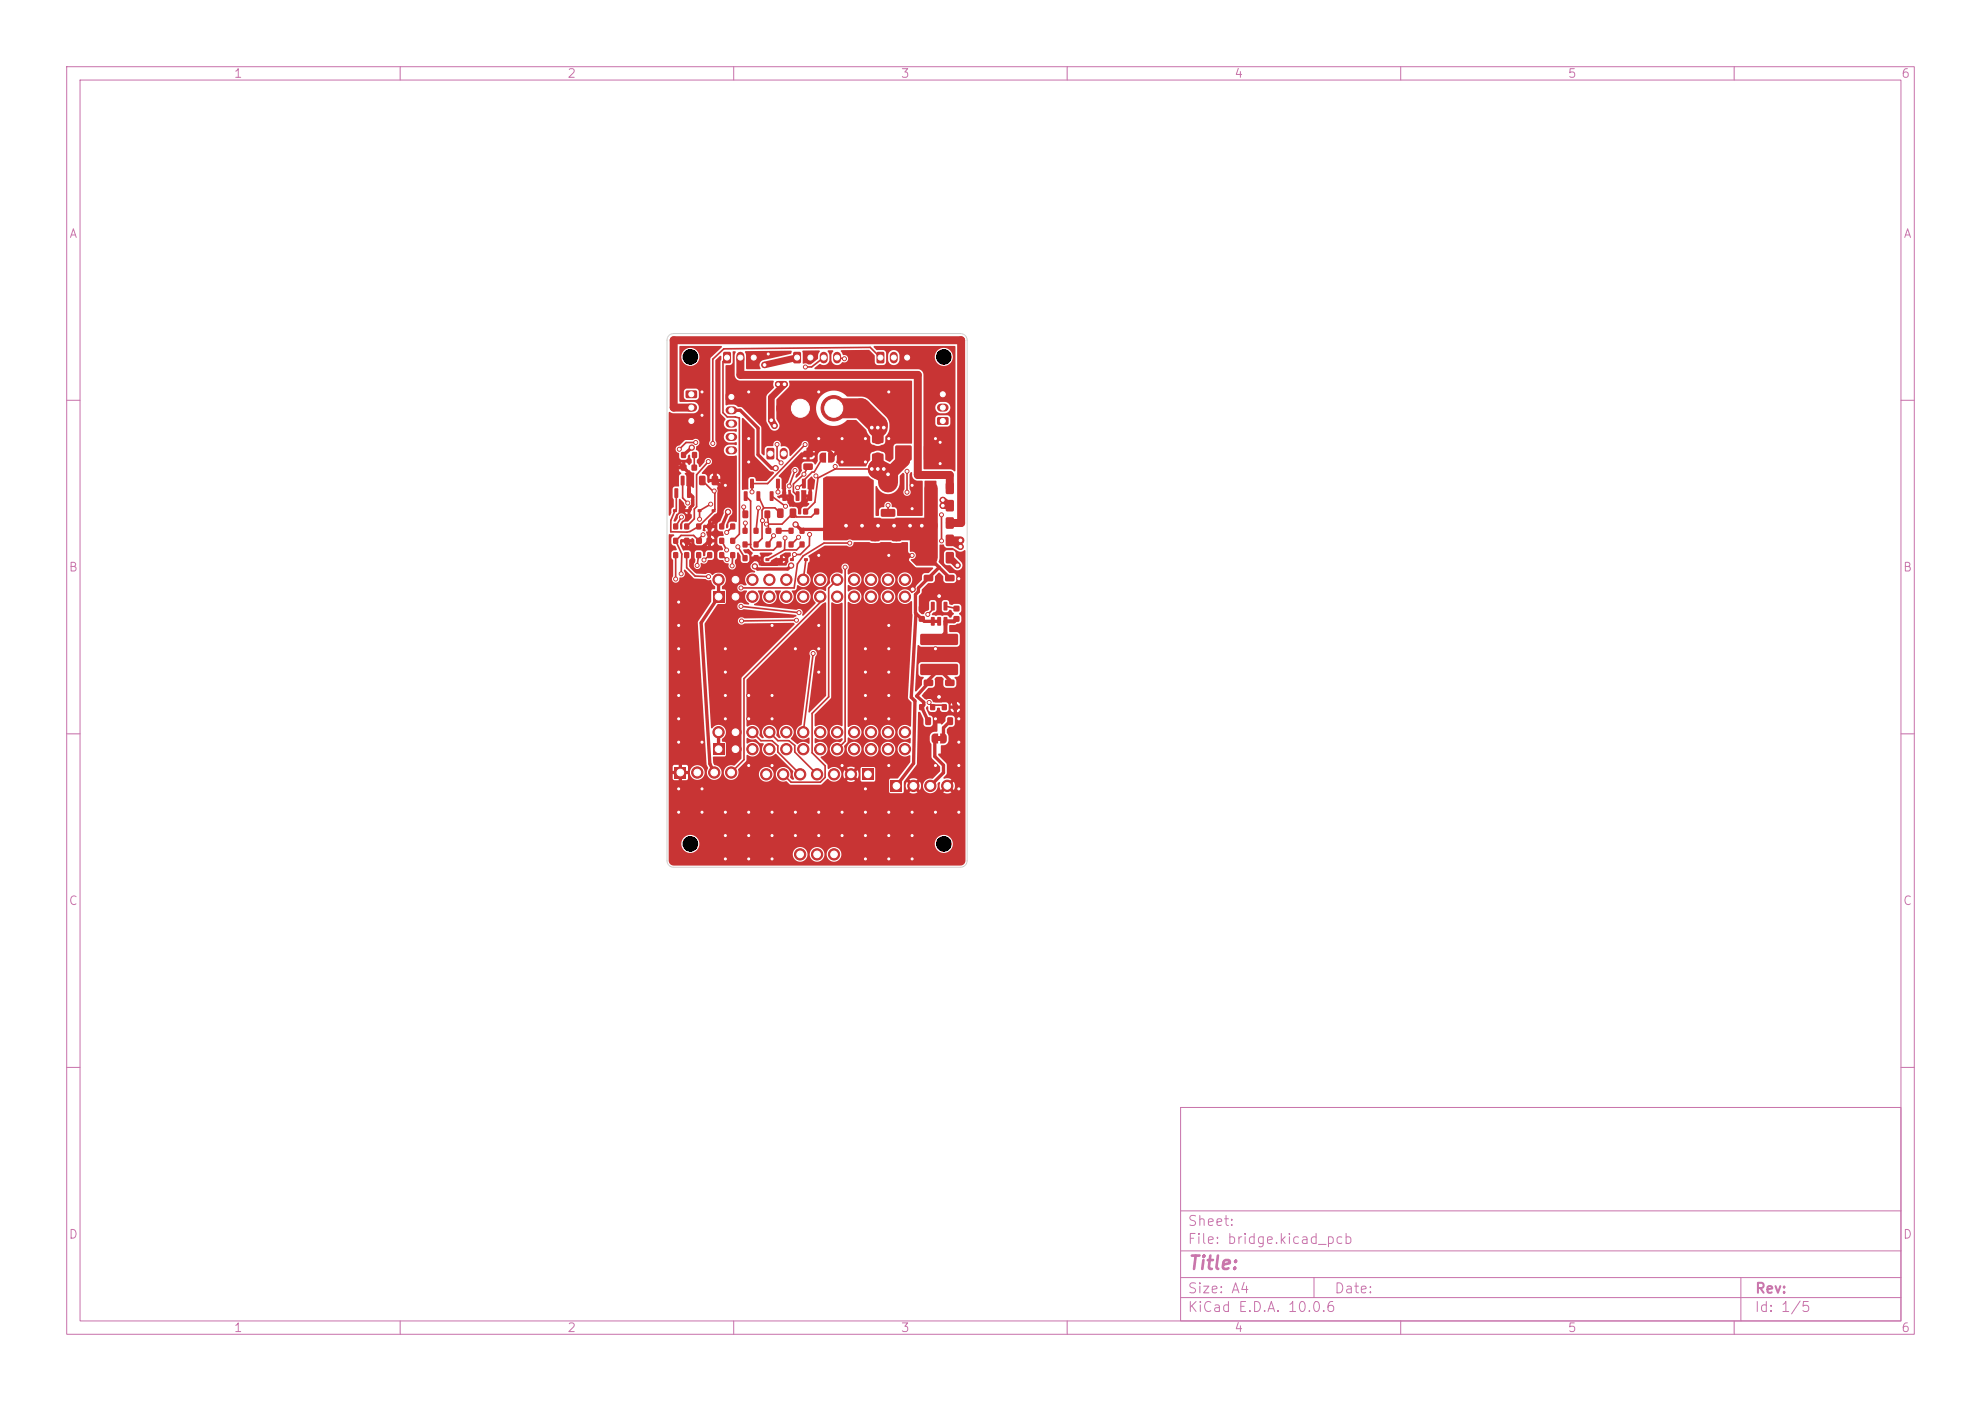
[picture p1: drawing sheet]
<svg xmlns="http://www.w3.org/2000/svg" width="297mm" height="210mm" viewBox="0 0 297 210" stroke-linecap="round" stroke-linejoin="round" font-family="sans-serif">
<defs><g id="words">
<text font-size="2" fill="#c872ab" x="178" y="190.8">Title:</text>
<g font-size="1.5" fill="#c872ab">
<text x="178" y="184.1">Sheet:</text>
<text x="178" y="186.8">File: bridge.kicad_pcb</text>
<text x="178" y="197">KiCad E.D.A. 10.0.6</text>
<text x="178" y="194.2">Size: A4</text>
<text x="200" y="194.2">Date:</text>
<text x="263" y="197">Id: 1/5</text>
<text x="263" y="194.2">Rev:</text>
</g>
<g font-size="1.3" fill="#c872ab">
<text x="35" y="12">1</text>
<text x="85" y="12">2</text>
<text x="135" y="12">3</text>
<text x="185" y="12">4</text>
<text x="235" y="12">5</text>
<text x="285" y="12">6</text>
<text x="10.3" y="36">A</text>
<text x="285.3" y="36">A</text>
<text x="10.2" y="86">B</text>
<text x="285.2" y="86">B</text>
<text x="10.2" y="136">C</text>
<text x="285.2" y="136">C</text>
<text x="10.2" y="186">D</text>
<text x="285.2" y="186">D</text>
<text x="35" y="200">1</text>
<text x="85" y="200">2</text>
<text x="135" y="200">3</text>
<text x="185" y="200">4</text>
<text x="235" y="200">5</text>
<text x="285" y="200">6</text>
</g>
</g></defs>
<g fill="none" stroke="#c872ab" stroke-width=".15">
<path d="M10 10h277v190h-277zM12 12h273v186h-273zM60 10v2M110 10v2M160 10v2M210 10v2M260 10v2M10 60h2M285 60h2M10 110h2M285 110h2M10 160h2"/>
<path d="M177 166h108v32h-108zM285 160h2M60 198v2M110 198v2M160 198v2M177 194.5h108M177 191.5h108M177 187.5h108M177 181.5h108M197 191.5v3M210 198v2M260 198v2"/>
<path d="M261 191.5v6.5"/>
</g>
<g fill="#c83434">
<path d="M140.5 110.4h.6v.6h-.6z"/>
<path d="M100.9 76.4h.6v.3h-.6z"/>
<path d="M103 76.4h.6v.3h-.6z"/>
<path d="M126.7 79.6h2.5l.1 .2v.7l-.2 .2h-2.3l-.2-.2z"/>
<path d="M126.7 82.6l2.5-.1 .1 .3v.7l-.2 .2-2.3-.1-.2-.2z"/>
<path d="M104.4 80.7h.8v.8h-.8z"/>
<path d="M106 80.7h.7v.8h-.7z"/>
<path d="M133.7 80.2h1.3l.1 .2v.6l-.2 .2-1.1-.1-.1-.2z"/>
<path d="M133.7 82.1h1.3l.1 .2v.6l-.2 .2-1.1-.1-.1-.2z"/>
<path d="M108.5 52.8l.8-.1 .3 .2v1.3l-.2 .3h-.8l-.2-.2z"/>
</g>
<path d="M111 53.3v.6M113 53.3v.6" fill="none" stroke="#c83434" stroke-width="1.2"/>
<g fill="#c83434">
<path d="M107.9 78.5h.6v.8h-.6z"/>
<path d="M109.5 78.5h.7v.8h-.7z"/>
<path d="M101 82.8h.6v.8h-.6z"/>
<path d="M102.6 82.8h.7v.8h-.7z"/>
<path d="M111.5 73.7l.4-.1 .2 .1v1.3l-.1 .1-.5-.1z"/>
<path d="M113.4 73.7l.4-.1 .2 .1v1.3l-.1 .1-.5-.1z"/>
<path d="M112.5 71.8h.4h.1v1.3v.1l-.5-.1z"/>
<path d="M102.1 67.8h.7v.8h-.7z"/>
<path d="M103.8 67.8h.7v.8h-.7z"/>
<path d="M141.7 101.9h1.3l.1 .2v.6l-.2 .2-1.1-.1-.1-.2z"/>
<path d="M141.7 103.8h1.3l.1 .2v.6l-.2 .2-1.1-.1-.1-.2z"/>
<path d="M104.6 76.4h.6v.3h-.6z"/>
<path d="M106.7 76.4h.6v.3h-.6z"/>
<path d="M114.8 81.2h.7v.8h-.7z"/>
<path d="M116.5 81.2h.6v.8h-.6z"/>
<path d="M115.4 73.7l.4-.1 .2 .1v1.3l-.1 .1-.5-.1z"/>
<path d="M117.3 73.7l.4-.1 .2 .1v1.3l-.1 .1-.5-.1z"/>
<path d="M116.4 71.8h.4h.1v1.3l-.1 .1-.5-.1z"/>
<path d="M120.4 76.3h.7v.8h-.7z"/>
<path d="M122.1 76.3h.7v.8h-.7z"/>
<path d="M123.5 79.6h2.5l.2 .2-.1 .7-.2 .2h-2.3l-.1-.2z"/>
<path d="M123.5 82.6l2.5-.1 .2 .3-.1 .7-.2 .2-2.3-.1-.1-.2z"/>
<path d="M104.9 71.4l.6-.1 .3 .2v1l-.2 .2-.6 .1-.2-.2z"/>
<path d="M106.8 71.4l.6-.1 .3 .2v1l-.2 .2-.6 .1-.2-.2z"/>
<path d="M142.1 107.6h.7v1h-.7z"/>
<path d="M138.8 107.6h.7v1h-.7z"/>
<path d="M137.8 92.4h.8v.8h-.8z"/>
<path d="M137.8 90.8h.8v.8h-.8z"/>
<path d="M143 90.8h.8v.8h-.8z"/>
<path d="M143 92.4h.8v.8h-.8z"/>
<path d="M102.1 69.7h.8v.8h-.8z"/>
<path d="M103.7 69.7h.8v.8h-.8z"/>
<path d="M119.3 73.7l.4-.1 .2 .1v1.3l-.1 .1-.5-.1z"/>
<path d="M121.2 73.7l.4-.1 .2 .1v1.3l-.1 .1-.5-.1z"/>
<path d="M120.3 71.8h.4h.1v1.3l-.1 .1-.5-.1z"/>
<path d="M132.1 76.4l2-.1 .1 .2v.8l-.2 .2h-1.8l-.2-.3z"/>
<path d="M123.7 71.8h6.3v5.6h-6.3z"/>
<path d="M132.1 71.8l2-.1 .1 .3v.8l-.2 .1h-1.8l-.2-.2z"/>
<path d="M130.5 80.2h1.3l.1 .2v.6l-.2 .2-1.1-.1-.1-.2z"/>
<path d="M130.5 82.1h1.3l.1 .2v.6l-.2 .2-1.1-.1-.1-.2z"/>
<path d="M106.9 111.5h1.7v1.7h-1.7z"/>
</g>
<g fill="#c83434" stroke="#c83434" stroke-width=".15">
<circle cx="107.7" cy="109.8" r=".85"/>
<circle cx="110.3" cy="112.3" r=".85"/>
<circle cx="110.3" cy="109.8" r=".85"/>
<circle cx="112.8" cy="112.3" r=".85"/>
<circle cx="112.8" cy="109.8" r=".85"/>
<circle cx="115.3" cy="112.3" r=".85"/>
<circle cx="115.3" cy="109.8" r=".85"/>
<circle cx="117.9" cy="112.3" r=".85"/>
<circle cx="117.9" cy="109.8" r=".85"/>
<circle cx="120.4" cy="112.3" r=".85"/>
<circle cx="120.4" cy="109.8" r=".85"/>
<circle cx="123" cy="112.3" r=".85"/>
<circle cx="123" cy="109.8" r=".85"/>
<circle cx="125.5" cy="112.3" r=".85"/>
<circle cx="125.5" cy="109.8" r=".85"/>
<circle cx="128" cy="112.3" r=".85"/>
<circle cx="128" cy="109.8" r=".85"/>
<circle cx="130.6" cy="112.3" r=".85"/>
<circle cx="130.6" cy="109.8" r=".85"/>
<circle cx="133.1" cy="112.3" r=".85"/>
<circle cx="133.1" cy="109.8" r=".85"/>
<circle cx="135.7" cy="112.3" r=".85"/>
<circle cx="135.7" cy="109.8" r=".85"/>
</g>
<path d="M106.9 88.6h1.7v1.7h-1.7z" fill="#c83434"/>
<g fill="#c83434" stroke="#c83434" stroke-width=".15">
<circle cx="107.7" cy="86.9" r=".85"/>
<circle cx="110.3" cy="89.4" r=".85"/>
<circle cx="110.3" cy="86.9" r=".85"/>
<circle cx="112.8" cy="89.4" r=".85"/>
<circle cx="112.8" cy="86.9" r=".85"/>
<circle cx="115.3" cy="89.4" r=".85"/>
<circle cx="115.3" cy="86.9" r=".85"/>
<circle cx="117.9" cy="89.4" r=".85"/>
<circle cx="117.9" cy="86.9" r=".85"/>
<circle cx="120.4" cy="89.4" r=".85"/>
<circle cx="120.4" cy="86.9" r=".85"/>
<circle cx="123" cy="89.4" r=".85"/>
<circle cx="123" cy="86.9" r=".85"/>
<circle cx="125.5" cy="89.4" r=".85"/>
<circle cx="125.5" cy="86.9" r=".85"/>
<circle cx="128" cy="89.4" r=".85"/>
<circle cx="128" cy="86.9" r=".85"/>
<circle cx="130.6" cy="89.4" r=".85"/>
<circle cx="130.6" cy="86.9" r=".85"/>
<circle cx="133.1" cy="89.4" r=".85"/>
<circle cx="133.1" cy="86.9" r=".85"/>
<circle cx="135.7" cy="89.4" r=".85"/>
<circle cx="135.7" cy="86.9" r=".85"/>
</g>
<g fill="#c83434">
<path d="M139 75l1-.1 .2 .2v1.3l-.1 .3h-.9l-.2-.2z"/>
<path d="M141.8 75l1-.1 .2 .2v1.3l-.1 .3h-.9l-.2-.2z"/>
<path d="M111.4 83.2h.6v.9h-.6z"/>
<path d="M113 83.2h.7v.9h-.7z"/>
<path d="M138 95.1l5.5-.1 .1 .3v1.2l-.2 .2h-5.3l-.2-.2z"/>
<path d="M138 99.6l5.5-.1 .1 .3v1.2l-.2 .2h-5.3l-.2-.2z"/>
<path d="M140.5 62.6l1.6-.1 .1 .3v.7l-.2 .2h-1.4l-.1-.2z"/>
</g>
<path d="M141.1 59.1h.5M141.1 61.1h.5" fill="none" stroke="#c83434" stroke-width="1.2"/>
<path d="M119 52.8l.8-.1 .3 .2v1.3l-.2 .3h-.8l-.2-.2z" fill="#c83434"/>
<path d="M121.5 53.3v.6M123.5 53.3v.6M125.5 53.3v.6" fill="none" stroke="#c83434" stroke-width="1.2"/>
<g fill="#c83434">
<path d="M140.9 110h.7l.3 .3v.7l-.3 .4-.7 .1z"/>
<path d="M139.8 110.1l.8-.1v1.5l-.6-.1-.3-.3v-.7z"/>
<path d="M104.4 78.5h.7v.8h-.7z"/>
<path d="M106.1 78.5h.6v.8h-.6z"/>
<path d="M102.8 58.6l1.6-.1 .1 .3v.7l-.2 .2h-1.4l-.1-.2z"/>
</g>
<path d="M103.4 61.1h.5M103.4 63.1h.5" fill="none" stroke="#c83434" stroke-width="1.2"/>
<g fill="#c83434">
<path d="M107.9 80.6h.6v.9h-.6z"/>
<path d="M109.5 80.6h.7v.9h-.7z"/>
<path d="M118.4 59.5l.5-.2h2.2l.4 .1 .2 .2 .2 .5v2.2l-.1 .4-.2 .2-.5 .2h-2.2l-.4-.1-.2-.2-.2-.5v-2.2l.1-.4z"/>
</g>
<circle cx="125" cy="61.2" r="1.9" fill="#c83434" stroke="#c83434" stroke-width=".15"/>
<g fill="#c83434">
<path d="M111.4 81.2h.6v.8h-.6z"/>
<path d="M113 81.2h.7v.8h-.7z"/>
<path d="M118.3 81.2h.6v.8h-.6z"/>
<path d="M119.9 81.2h.7v.8h-.7z"/>
<path d="M139 72.4l1-.1 .2 .2v1.3l-.1 .3h-.9l-.2-.2z"/>
<path d="M141.8 72.4l1-.1 .2 .2v1.3l-.1 .3h-.9l-.2-.2z"/>
<path d="M115 67.2l.8-.1 .3 .2v1.3l-.2 .3h-.8l-.2-.2z"/>
</g>
<path d="M117.5 67.7v.6" fill="none" stroke="#c83434" stroke-width="1.2"/>
<g fill="#c83434">
<path d="M107.9 82.8h.6v.8h-.6z"/>
<path d="M109.5 82.8h.7v.8h-.7z"/>
<path d="M114.8 83.7h.5v.4h-.5z"/>
<path d="M116.9 83.7h.5v.4h-.5z"/>
<path d="M137.8 105.6h.7v.8h-.7z"/>
<path d="M139.5 105.6h.7v.8h-.7z"/>
<path d="M141.7 86.2h1.3l.1 .2v.6l-.2 .2-1.1-.1-.1-.2z"/>
<path d="M141.7 88.1h1.3l.1 .2v.6l-.2 .2-1.1-.1-.1-.2z"/>
<path d="M134.3 66.8h2.3v2.2h-2.3z"/>
<path d="M138.6 66.8h2.3v2.2h-2.3z"/>
<path d="M123 68l.3-.1h.6v1.5l-.6-.1-.3-.1-.2-.3z"/>
<path d="M124.1 67.9h.7l.3 .3v.7l-.3 .4-.7 .1z"/>
<path d="M118.5 83.7h.5v.4h-.5z"/>
<path d="M120.6 83.7h.5v.4h-.5z"/>
<path d="M130.8 65.2h1.5l.2 .2v.9l-.3 .1h-1.3l-.2-.2z"/>
<path d="M130.8 68h1.5l.2 .2v.9l-.3 .1h-1.3l-.2-.2z"/>
<path d="M131.5 52.8l.9-.1 .2 .2v1.3l-.2 .3h-.8l-.2-.2z"/>
</g>
<path d="M134 53.3v.6M136 53.3v.6" fill="none" stroke="#c83434" stroke-width="1.2"/>
<g fill="#c83434">
<path d="M141.5 90.2h.4l.1 .1v1.1v.1l-.5-.1z"/>
<path d="M140.5 90.2h.4l.2 .1v1.1l-.1 .1-.5-.1z"/>
<path d="M139.6 90.2h.4l.1 .1v1.1v.1l-.5-.1z"/>
<path d="M139.6 92.5h.4l.1 .1v1.1v.1l-.5-.1z"/>
<path d="M140.5 92.5h.4l.2 .1v1.1l-.1 .1-.5-.1z"/>
<path d="M141.5 92.5h.4l.1 .1v1.1v.1l-.5-.1z"/>
<path d="M111.4 79.1h.6v.9h-.6z"/>
<path d="M113 79.1h.7v.9h-.7z"/>
<path d="M133.5 117h1.7v1.7h-1.7z"/>
</g>
<g fill="#c83434" stroke="#c83434" stroke-width=".15">
<circle cx="136.9" cy="117.8" r=".85"/>
<circle cx="139.5" cy="117.8" r=".85"/>
<circle cx="142" cy="117.8" r=".85"/>
</g>
<g fill="#c83434">
<path d="M139 80.2l1-.1 .2 .2v1.3l-.1 .3h-.9l-.2-.2z"/>
<path d="M141.8 80.2l1-.1 .2 .2v1.3l-.1 .3h-.9l-.2-.2z"/>
<path d="M108.8 59l1.6-.1 .1 .3v.7l-.2 .2h-1.4l-.1-.2z"/>
</g>
<path d="M109.4 61.5h.5M109.4 63.5h.5M109.4 65.5h.5M109.4 67.5h.5" fill="none" stroke="#c83434" stroke-width="1.2"/>
<g fill="#c83434">
<path d="M114.8 79.2h.8v.8h-.8z"/>
<path d="M116.4 79.2h.7v.8h-.7z"/>
<path d="M138.5 101.9h1.3l.1 .2v.6l-.2 .2-1.1-.1-.1-.2z"/>
<path d="M138.5 103.8h1.3l.1 .2v.6l-.2 .2-1.1-.1-.1-.2z"/>
<path d="M101 80.6h.6v.9h-.6z"/>
<path d="M102.6 80.6h.7v.9h-.7z"/>
<path d="M129.3 115.2h1.7v1.7h-1.7z"/>
</g>
<g fill="#c83434" stroke="#c83434" stroke-width=".15">
<circle cx="127.6" cy="116.1" r=".85"/>
<circle cx="125" cy="116.1" r=".85"/>
<circle cx="122.5" cy="116.1" r=".85"/>
<circle cx="120" cy="116.1" r=".85"/>
<circle cx="117.4" cy="116.1" r=".85"/>
<circle cx="114.9" cy="116.1" r=".85"/>
<circle cx="125" cy="128.1" r=".85"/>
<circle cx="122.5" cy="128.1" r=".85"/>
<circle cx="120" cy="128.1" r=".85"/>
</g>
<g fill="#c83434">
<path d="M118.3 79.1h.6v.9h-.6z"/>
<path d="M119.9 79.1h.7v.9h-.7z"/>
<path d="M120.5 69.5h1.2l.2 .2v.6l-.3 .2-1-.1-.2-.2z"/>
<path d="M120.5 67.6h1.2l.2 .2v.6l-.3 .2-1-.1-.2-.2z"/>
<path d="M116.6 76.3l.6-.1 .3 .2v1l-.2 .2-.6 .1-.2-.2z"/>
<path d="M118.5 76.3l.6-.1 .3 .2v1l-.2 .2-.6 .1-.2-.2z"/>
<path d="M104.4 82.8h.7v.8h-.7z"/>
<path d="M106.1 82.8h.6v.8h-.6z"/>
<path d="M138.5 86.2h1.3l.1 .2v.6l-.2 .2-1.1-.1-.1-.2z"/>
<path d="M138.5 88.1h1.3l.1 .2v.6l-.2 .2-1.1-.1-.1-.2z"/>
<path d="M101.1 73.2h.4l.2 .1v1.2l-.1 .1h-.5z"/>
<path d="M103 73.2h.4l.2 .1v1.2l-.1 .1h-.5z"/>
<path d="M102.1 71.3h.4l.1 .1v1.2v.2l-.5-.1z"/>
<path d="M139 77.6l1-.1 .2 .2v1.3l-.1 .3h-.9l-.2-.2z"/>
<path d="M141.8 77.6l1-.1 .2 .2v1.3l-.1 .3h-.9l-.2-.2z"/>
<path d="M101.2 115h1.6v1.7h-1.6z"/>
</g>
<g fill="#c83434" stroke="#c83434" stroke-width=".15">
<circle cx="104.5" cy="115.8" r=".85"/>
<circle cx="107.1" cy="115.8" r=".85"/>
<circle cx="109.6" cy="115.8" r=".85"/>
</g>
<g fill="#c83434">
<path d="M139 82.8l1-.1 .2 .2v1.3l-.1 .3h-.9l-.2-.2z"/>
<path d="M141.8 82.8l1-.1 .2 .2v1.3l-.1 .3h-.9l-.2-.2z"/>
<path d="M101 78.5h.6v.8h-.6z"/>
<path d="M102.6 78.5h.7v.8h-.7z"/>
<path d="M111.4 76.6h.7v1h-.7z"/>
<path d="M114.7 76.6h.7v1h-.7z"/>
<path d="M141.2 105.6h.7v.8h-.7z"/>
<path d="M142.9 105.6h.7v.8h-.7z"/>
</g>
<g fill="#c83434" stroke="#c83434" stroke-width=".15">
<circle cx="107.1" cy="73.6" r=".3"/>
<circle cx="119.2" cy="121.8" r=".3"/>
<circle cx="101.7" cy="111.2" r=".3"/>
<circle cx="133.2" cy="83.3" r=".3"/>
<circle cx="126.2" cy="69.3" r=".3"/>
<circle cx="129.8" cy="65.7" r=".3"/>
<circle cx="140.2" cy="97.3" r=".3"/>
<circle cx="126.2" cy="65.7" r=".3"/>
<circle cx="129.8" cy="125.2" r=".3"/>
<circle cx="129.8" cy="118.2" r=".3"/>
<circle cx="108.8" cy="128.8" r=".3"/>
<circle cx="115.8" cy="121.8" r=".3"/>
<circle cx="143.8" cy="121.8" r=".3"/>
<circle cx="140.9" cy="69.5" r=".3"/>
<circle cx="108.8" cy="104.2" r=".3"/>
<circle cx="101.7" cy="118.2" r=".3"/>
<circle cx="122.8" cy="100.8" r=".3"/>
<circle cx="136.8" cy="88.3" r=".4"/>
<circle cx="101.7" cy="97.3" r=".3"/>
<circle cx="143.8" cy="118.2" r=".3"/>
<circle cx="115.8" cy="114.8" r=".3"/>
<circle cx="133.2" cy="93.8" r=".3"/>
<circle cx="112.2" cy="125.2" r=".3"/>
<circle cx="133.2" cy="107.7" r=".3"/>
<circle cx="119.2" cy="125.2" r=".3"/>
<circle cx="140.2" cy="114.8" r=".3"/>
<circle cx="143.8" cy="111.2" r=".3"/>
<circle cx="112.2" cy="69.3" r=".3"/>
<circle cx="122.8" cy="97.3" r=".3"/>
<circle cx="133.2" cy="65.7" r=".3"/>
<circle cx="126.2" cy="121.8" r=".3"/>
<circle cx="108.8" cy="125.2" r=".3"/>
<circle cx="105.2" cy="111.2" r=".3"/>
<circle cx="108.8" cy="100.8" r=".3"/>
<circle cx="140.2" cy="65.7" r=".3"/>
<circle cx="133.2" cy="58.7" r=".3"/>
<circle cx="133.2" cy="104.2" r=".3"/>
<circle cx="101.7" cy="107.7" r=".3"/>
<circle cx="112.2" cy="128.8" r=".3"/>
<circle cx="129.8" cy="100.8" r=".3"/>
<circle cx="140.8" cy="104.5" r=".4"/>
<circle cx="101.7" cy="100.8" r=".3"/>
<circle cx="112.2" cy="104.2" r=".3"/>
<circle cx="108.8" cy="121.8" r=".3"/>
<circle cx="122.8" cy="125.2" r=".3"/>
<circle cx="143.8" cy="114.8" r=".3"/>
<circle cx="136.8" cy="125.2" r=".3"/>
<circle cx="108.8" cy="107.7" r=".3"/>
<circle cx="126.2" cy="125.2" r=".3"/>
<circle cx="143.8" cy="86.8" r=".3"/>
<circle cx="133.2" cy="128.8" r=".3"/>
<circle cx="105.2" cy="58.7" r=".3"/>
<circle cx="129.8" cy="121.8" r=".3"/>
<circle cx="112.2" cy="121.8" r=".3"/>
<circle cx="112.2" cy="114.8" r=".3"/>
<circle cx="115.8" cy="93.8" r=".3"/>
<circle cx="133.2" cy="100.8" r=".3"/>
<circle cx="108.8" cy="72.7" r=".3"/>
<circle cx="119.2" cy="97.3" r=".3"/>
<circle cx="136.8" cy="83.3" r=".3"/>
<circle cx="129.8" cy="107.7" r=".3"/>
<circle cx="112.2" cy="65.7" r=".3"/>
<circle cx="122.8" cy="83.3" r=".3"/>
<circle cx="140.2" cy="121.8" r=".3"/>
<circle cx="112.2" cy="58.7" r=".3"/>
<circle cx="115.8" cy="125.2" r=".3"/>
<circle cx="115.2" cy="53.1" r=".3"/>
<circle cx="143.8" cy="107.7" r=".3"/>
<circle cx="101.7" cy="90.3" r=".3"/>
<circle cx="122.8" cy="93.8" r=".3"/>
<circle cx="101.7" cy="121.8" r=".3"/>
<circle cx="129.8" cy="104.2" r=".3"/>
<circle cx="126.2" cy="114.8" r=".3"/>
<circle cx="136.8" cy="121.8" r=".3"/>
<circle cx="136.8" cy="72.7" r=".3"/>
<circle cx="133.2" cy="121.8" r=".3"/>
<circle cx="140.8" cy="89.4" r=".4"/>
<circle cx="115.8" cy="107.7" r=".3"/>
<circle cx="115.8" cy="128.8" r=".3"/>
<circle cx="129.8" cy="97.3" r=".3"/>
<circle cx="105.2" cy="62.3" r=".3"/>
<circle cx="105.2" cy="121.8" r=".3"/>
<circle cx="140.2" cy="107.7" r=".3"/>
<circle cx="133.2" cy="125.2" r=".3"/>
<circle cx="101.7" cy="104.2" r=".3"/>
<circle cx="129.8" cy="128.8" r=".3"/>
<circle cx="140.9" cy="66.3" r=".3"/>
<circle cx="129.8" cy="69.3" r=".3"/>
<circle cx="122.8" cy="65.7" r=".3"/>
<circle cx="133.2" cy="97.3" r=".3"/>
<circle cx="101.7" cy="93.8" r=".3"/>
<circle cx="112.3" cy="107.7" r=".3"/>
<circle cx="136.8" cy="128.8" r=".3"/>
<circle cx="136.8" cy="76.3" r=".3"/>
<circle cx="122.8" cy="121.8" r=".3"/>
<circle cx="122.8" cy="58.7" r=".3"/>
<circle cx="133.2" cy="114.8" r=".3"/>
<circle cx="108.8" cy="97.3" r=".3"/>
<circle cx="105.2" cy="118.2" r=".3"/>
<circle cx="115.8" cy="104.2" r=".3"/>
<circle cx="109.1" cy="76.7" r=".4"/>
<circle cx="119.3" cy="78.6" r=".4"/>
<circle cx="126.8" cy="78.8" r=".4"/>
<circle cx="131.6" cy="78.8" r=".4"/>
<circle cx="103.7" cy="67.1" r=".4"/>
<circle cx="129.2" cy="78.8" r=".4"/>
<circle cx="136.4" cy="78.8" r=".4"/>
<circle cx="134" cy="78.8" r=".4"/>
<circle cx="138.2" cy="78.8" r=".4"/>
<circle cx="119.4" cy="93" r=".3"/>
<circle cx="111.2" cy="93.1" r=".3"/>
<circle cx="102.1" cy="86" r=".3"/>
<circle cx="108.9" cy="79.8" r=".3"/>
<circle cx="105.4" cy="80.2" r=".3"/>
<circle cx="101.3" cy="86.8" r=".3"/>
<circle cx="104.3" cy="66.3" r=".3"/>
<circle cx="106.2" cy="86.4" r=".3"/>
<circle cx="101.8" cy="67.3" r=".3"/>
<circle cx="106.9" cy="66.5" r=".3"/>
<circle cx="131.6" cy="70.3" r=".4"/>
<circle cx="130.7" cy="70.3" r=".4"/>
<circle cx="133.1" cy="71.1" r=".4"/>
<circle cx="102.2" cy="77.5" r=".3"/>
<circle cx="119.2" cy="70.5" r=".3"/>
<circle cx="114.3" cy="78" r=".3"/>
<circle cx="122.3" cy="71.3" r=".3"/>
<circle cx="132.5" cy="70.3" r=".4"/>
<circle cx="118.3" cy="72.9" r=".3"/>
<circle cx="111.5" cy="76" r=".3"/>
<circle cx="125.2" cy="69.9" r=".3"/>
<circle cx="111.7" cy="78.4" r=".3"/>
<circle cx="114.9" cy="78.6" r=".3"/>
<circle cx="133.1" cy="75.7" r=".3"/>
<circle cx="120.7" cy="66.6" r=".3"/>
<circle cx="112.7" cy="73.7" r=".3"/>
<circle cx="120.5" cy="71.1" r=".3"/>
<circle cx="106.6" cy="75.6" r=".3"/>
<circle cx="110.6" cy="82" r=".3"/>
<circle cx="104.9" cy="77.8" r=".3"/>
<circle cx="121.4" cy="80.1" r=".3"/>
<circle cx="119.1" cy="83.1" r=".3"/>
<circle cx="116" cy="80.3" r=".3"/>
<circle cx="116.6" cy="73.8" r=".3"/>
<circle cx="117.7" cy="80.6" r=".3"/>
<circle cx="117.8" cy="75.9" r=".3"/>
<circle cx="119.7" cy="80.5" r=".3"/>
<circle cx="113.7" cy="76.1" r=".3"/>
<circle cx="119.6" cy="73.1" r=".3"/>
<circle cx="120.7" cy="55" r=".3"/>
<circle cx="121.9" cy="98" r=".3"/>
<circle cx="141.2" cy="77.2" r=".3"/>
<circle cx="126.6" cy="53.8" r=".3"/>
<circle cx="141.2" cy="81.1" r=".3"/>
<circle cx="136" cy="70.6" r=".3"/>
<circle cx="136" cy="73.8" r=".3"/>
<circle cx="116.5" cy="66.6" r=".3"/>
<circle cx="126.7" cy="85" r=".3"/>
<circle cx="117.1" cy="69.4" r=".3"/>
<circle cx="109" cy="83.9" r=".3"/>
<circle cx="108.9" cy="82.4" r=".3"/>
<circle cx="103.1" cy="75.4" r=".3"/>
<circle cx="113.2" cy="84.9" r=".4"/>
<circle cx="116.3" cy="70.2" r=".4"/>
<circle cx="118.6" cy="84.8" r=".4"/>
<circle cx="104.5" cy="84.8" r=".3"/>
<circle cx="111.1" cy="90.9" r=".3"/>
<circle cx="119.8" cy="91.8" r=".3"/>
<circle cx="141.3" cy="75.8" r=".4"/>
<circle cx="141.3" cy="75" r=".4"/>
<circle cx="111.1" cy="88.1" r=".3"/>
<circle cx="109.8" cy="84.8" r=".3"/>
<circle cx="127.4" cy="81.4" r=".3"/>
<circle cx="144" cy="81" r=".4"/>
<circle cx="144" cy="82" r=".4"/>
<circle cx="114.6" cy="54.7" r=".4"/>
<circle cx="116.1" cy="63.8" r=".4"/>
<circle cx="115.6" cy="63" r=".4"/>
<circle cx="116.7" cy="57.6" r=".4"/>
<circle cx="117.6" cy="57.6" r=".4"/>
<circle cx="143.5" cy="84.7" r=".4"/>
<circle cx="105.5" cy="83.9" r=".3"/>
<circle cx="131.6" cy="64.1" r=".4"/>
<circle cx="132.5" cy="64.1" r=".4"/>
<circle cx="130.7" cy="64.1" r=".4"/>
<circle cx="106.2" cy="69.2" r=".3"/>
<circle cx="139.3" cy="105.3" r=".3"/>
<circle cx="139.1" cy="92.1" r=".3"/>
</g>
<g fill="none" stroke="#c83434" stroke-width=".25">
<path d="M109 53.6l-.6 .6v7.7l.6 .6h1.2l.7 .2v17.4l-1.1 1M123.5 53.6l-1.8 1.4h-1M125.5 53.6l1.1 .2M132 53.6l-1.5-1.5-22 .2-1.6 1.5v12.7M102.2 77.5l-.9 1.4M102.3 72v2.6l.8 .8M104.1 68.2v1.9M104.3 66.3h-1.4l-1.1 1M105.3 72l1.9 1.9v2.5l-.2 .3-2.3 2.2-1.2 .8-.5 .1-2.4-.1v-1.7l.6-1.5 .2-.2v-2.4M106.2 69.2l-1.8 2v4.8l-.3 .3v1.5l-1.2 1.1M106.6 75.6l-1.7 .9v1.3M107.1 73.6l-.1 .1"/>
<path d="M109.8 78.9l-.9 .9M111.5 76v.8l.2 .3M111.7 78.4v1.2M111.8 74.4l.7 .7v6.9l.5 .5h3l.8-.9M113.7 74.4l.8 1.7M113.7 76.1l-.4 3.5M114.3 78h.1M114.5 76.1l-.2 .4v4.2l-1 .9M114.5 76.1h1.7l.8 .8M115 77.1l.2 2.5M115.7 74.4l2.1 1.5M116.5 66.6v2.2l.6 .6"/>
<path d="M116.6 72.5v1.3M116.7 79.6h1.9M119.2 70.5l-.9 2.4M120.7 66.6l-5.6 5.9h-2.4v1.2M121.2 70l-.7 1.1-1.6 1.5v1.1l.7 .7M122.3 71.3l.3 .3M122.4 76.7l-.8 .8h-2.2l-.5-.6-1.7 1.7h-2.3M122.6 71.6l-.4 3.7-1.4 1.4M123.3 68.6l-1.2 2.1-.4 .1-1.2 1.2v.5l-.9 .6M125.2 69.9v.4M125.2 70.3h5.5M125.2 70.3l-2.6 1.3"/>
<path d="M133.1 75.7v1.2M136 70.6v3.2M141.2 77.2v3.9M101.3 83.2v3.6M102.9 83.2v1.9l1.3 1.3h2M104.7 83.2l-.2 1.6M105.4 80.2l-.6 .6v.3l-.8-.8h-1.9l-.8 .8 .9 1.9-.1 3M106.4 83.2l-.9 .7M108.2 83.2l.8 .7M108.2 81.1l.7 1.3M109.8 83.2v1.6M110.6 82l1.1 1.7"/>
<path d="M111.1 90.9l8.7 .9M111.7 81.6h.8M116 80.3l-.9 1.3M117.6 82.4l-2.6 1.5M117.7 80.6l-.1 1.8M119.4 93l-8.2 .1M119.7 80.5l-1.1 1.1M120.2 81.6l-.8 .8h-1.8M120.8 83.9l-.4 3M121.4 80.1l-.1 1.7-1.3 1.3h-.9l-.4 .8M121.9 98l-1.5 11.8M123 89.4v.9l-11.5 11.4v12.2l-1.9 1.9"/>
<path d="M125.5 86.9l-1.3 1.3v16.3l-2.4 2.4v5.9l1.9 2v1.7l-.7 .8h-4.4l-1.2-1.2M126.7 85v26.1l-1.2 1.2M127.4 81.4h-3.9l-3.1 1.9-.8 1.2-.5 3.6h-8M139.7 91.5l-.6 .6M141.7 90.9l1.7 .3M112.8 109.8l1.3 1.2h1.6l.9 .8v.9l3.4 3.4M115.4 109.8l1.2 1.2h1.7l.9 .7v1l3.3 3.4M139.3 105.3l.2 .3M140.2 105.7h1"/>
</g>
<g fill="none" stroke="#c83434" stroke-width=".5">
<path d="M141.3 59.1l-2.5 2.7 .9 6.1M103.6 63.1v1.3l3.6 3.5v4.1l.6 .7v4.8l-1.5 1.5v2.1l-.9 .9h-1.5M103.6 63.6l-2.7 2.8-.2 1.8 2.6 2.7v3l.6 .6v1.2l-.4 .4v.3l-.2 .1M103.7 67.1l-1.2 1.1M109.1 76.7l-.9 2.2M109.7 61.5h1.3l2.6 2.7v4l2.1 2h.6M119.3 78.6l.9 1 .3-.2h3.5l.8 .7M120 61.2l1.5 1.5v5M124.7 68.6v-.7l-.6-.5h-2.3l-.6 .7h-.6l-3 3v3.2l1.3 1.4 1.6-.1 1-1.2M124.8 78.8h3.2M126.8 74.6v2M131.2 78.8h.4"/>
<path d="M134 78.8h2.4M139.6 73.2v5.6M102.9 81.1l1 .9M103.9 82l-.1 3.1 .5 .5h4.6l1.4 1.3M107.7 86.9v2.5l-2.6 4 1.3 21.1 .7 1.3M117.1 83.9l-.7 .7h-2.1l-1-.9h-.1l-2.9 2.9v25.7M118.6 84.8l-.5 .5h-4.5l-.4-.4M124.8 83.1h3.2l3.2-.5h3.2l3.5 3.4-1.1 2.3M137.3 92l-.7 12.5 .6 .6-.2 9.3-2.6 3.4M137.3 92l1.3 1.1h2.2M139.6 81v2.9l2.8 2.8M140.8 89.3l-1.6-.7-1 2.6"/>
<path d="M140.8 89.3v1.6M140.8 85.1l-3.1 3.1v.5l-.4 .4v2.9M142.4 88.6l-1.6 .7M107.7 109.8v2.5M139.2 104.3l.2 .2h1.4l1.6-.2 .8 1.7M140.1 110.7v2.7l1.3 1.3v1.1l-1.9 2M142.4 102.4v-.4l-1.6-1.6-1.6 1.6v.4l-1.8 1.9 1.1 1v.4l-.3 .3 .9 2.1M142.4 108.1l-1 1v1.6"/>
</g>
<path d="M120 58.6v5.2M117.6 61.2h3.2" fill="none" stroke="#c83434" stroke-width="2.5"/>
<path d="M116.7 57.6h.9l-2 2v3.4l.5 .8M119.5 53.6l-4.9 1.1M124.8 78.8v1.3M128 78.8v1.3M131.2 78.8v1.9M134.4 78.8v1.9M141.3 75l1.1 .8h-1.1M142.4 81l1.6 1M142.4 83.6l1.1 1.1" fill="none" stroke="#c83434" stroke-width="1"/>
<path d="M126.8 76.6v2.2h12.8M135.5 67.9v1.1l-2.4 2.3M139.6 73.2v10.4" fill="none" stroke="#c83434" stroke-width="2"/>
<path d="M111 53.6v2.6h26.6v15h4.8v2M103.6 61.1h-2.6v-10.1h43.1v27.4h-1.7M142.4 81h1.6" fill="none" stroke="#c83434" stroke-width="1.2"/>
<path d="M125 61.2h4.1l2.5 2.5v.4M131.6 70.3l1.5 .8v1.2M131.6 70.3h.1" fill="none" stroke="#c83434" stroke-width="3"/>
<path d="M131.6 64.1v1.7M131.6 68.6v1.7" fill="none" stroke="#c83434" stroke-width="1.6"/>
<path d="M143.4 92.8l-.4 .3h-1.3v1.8l-.9 1" fill="none" stroke="#c83434" stroke-width=".6"/>
<g fill="#c83434">
<path d="M101.9 51.9h6.2l.1 .1-1.7 1.8v12.3a.57 .57 0 0 0 0 .8 .57 .57 0 0 0 .8-.1 .57 .57 0 0 0-.1-.8v-11.9l.8-.8 .1 .1v.5l-.1 .3v7.7l.8 .9a1.01 1.01 0 0 0 .3 1.5h1.4l-.1 .4-.4-.1a1.36 1.36 0 0 0-1.2 .2 .85 .85 0 0 0-.2 .9 .85 .85 0 0 0 .7 .7l1-.1 .2 .1-.1 .3-1.1-.1a.85 .85 0 0 0-.8 .9 .85 .85 0 0 0 .8 .9l1-.1 .2 .1v9.7l-.1 .2-1-.1-.2 .4v.4l-.2 .2-.1-.1v-.4l.5-1.3a.67 .67 0 0 0 .4-.9 .67 .67 0 0 0-.9-.4 .67 .67 0 0 0-.4 .9l-.5 1.1-.3 .2-.1 .3v.8l.2 .2 .6 .1 .1 .5-.1 .1-.6 .1-.2 .3v.9l.2 .1 .4 .1 .2 .5-.1 .2h-.5l-.2 .2v.9l.2 .3 .6 .1 .3 .3 .5 .1 .1 .2a.57 .57 0 0 0 .6 .8 .57 .57 0 0 0 .3-1v-.4l.3-.4v-.8h.2l.3 .5 .1 .9 .3 .2h.6l.2-.1 .1-.3v-.7a.61 .61 0 0 0-.6-.4l-.3-.4 .1-.1 .7-.1 .7 .6-.2 .5h1.4l-.1-.1a.28 .28 0 0 1 0-.5l1.8 .1-.1 .2-.5 .3h-.4l-.2 .2-.1 .5 .3 .3h.5l.3-.3h1l.2 .3h.7l.2-.3h-.3v.3h-.5v-.3h-1.3l.8-.5 .5 .1v-.3h.5v.3h.3l-.2-.3h-.6l.1-.2 .7-.4h.8l.1 .5-.4 .3v.6l-.4 .6h-3.9l-.2-.3 .3-.3 .1-.3h-1.4l.1 .4a.89 .89 0 0 0 0 1.2l.4 .1-.1 .2a1.14 1.14 0 0 0-1.2 .5 1.14 1.14 0 0 0 0 1.4h-.4a.57 .57 0 0 0-.8 0 .57 .57 0 0 0 0 .9 .57 .57 0 0 0 .9-.1h.3l.1 .2a1.16 1.16 0 0 0 .3 1.8l-.1 .1h-.6a.57 .57 0 0 0-.8-.2 .57 .57 0 0 0-.1 .8 .57 .57 0 0 0 .8 .1l7.8 .9 .1 .1-.5 .3-7.3 .1a.57 .57 0 0 0-.8 0 .57 .57 0 0 0 0 .8 .57 .57 0 0 0 .8 0l7.3-.1 .2 .1-7.9 8.1v12.1l-1.2 1.1a1.1 1.1 0 0 0-1.4 .7 1.1 1.1 0 0 0 .8 1.4 1.1 1.1 0 0 0 1.3-.9h3.1v.2a1.1 1.1 0 0 0 1.7 .8 1.1 1.1 0 0 0 0-1.9 1.1 1.1 0 0 0-1.7 .9h-3.1v-.7l1.1-1.2 .1-.9 .2-.1a1.1 1.1 0 0 0 1.5-.1 1.1 1.1 0 0 0-.1-1.5 1.1 1.1 0 0 0-1.5 0l-.1-.1v-.7l.2-.1a1.33 1.33 0 0 0 1.2 .2l.5 .5 .7 .2a1.15 1.15 0 0 0 .1 1.7 1.15 1.15 0 0 0 1.7-.2l2.6 2.6a1.31 1.31 0 0 0 .2 1.1l-.1 .1-.2 .1-.3-.3a1.14 1.14 0 0 0-.9-1.6 1.14 1.14 0 0 0-1.3 1.3 1.14 1.14 0 0 0 1.6 .8l.7 .5h4.4l1-.8h.2a1.11 1.11 0 0 0 1.2 .3 1.11 1.11 0 0 0 .7-1.1h.3l.2 .7 .4-.4 .3 .2-.3 .5a1.15 1.15 0 0 0 1.2 0l-.1-.1h.9l.2 .3h1.9l.1-.3v-1.8l-.2-.1h-1.8l-.2 .2v1.7h-.9l-.3-.4 .3-.2 .5 .4a1.15 1.15 0 0 0 0-1.2l-.4 .3h-.2l-.2-.3 .4-.4a1.15 1.15 0 0 0-1.2 0l.4 .4-.3 .3-.5-.3-.2 .5h-.3v-.2a1.15 1.15 0 0 0-1.9-.5l-.1-.1-.1-.6-.9-1v-.2a1.12 1.12 0 0 0 .9-1.6 1.12 1.12 0 0 0-1.8-.4l-.1-.1v-.5l.1-.2a1.13 1.13 0 0 0 1.6-.1 1.13 1.13 0 0 0 0-1.5 1.13 1.13 0 0 0-1.6-.1l-.1-.1v-1.7l2.5-2.6v-14.1l.1-.1a1.33 1.33 0 0 0 1.5 0l.1 .2v18.2l-.1 .2-.3-.2a1.12 1.12 0 0 0-1.5 1.3 1.12 1.12 0 0 0 1.8 .7l.1 .2-.4 .4a1.1 1.1 0 0 0-1.5 .7 1.1 1.1 0 0 0 1 1.4 1.1 1.1 0 0 0 1.2-1.2h.3v.2a1.1 1.1 0 0 0 1.2 1 1.1 1.1 0 0 0 1.1-1.2h.3v.2a1.1 1.1 0 0 0 1.2 1 1.1 1.1 0 0 0 1-1.2h.3v.2a1.1 1.1 0 0 0 1.7 .8 1.1 1.1 0 0 0 0-1.8 1.1 1.1 0 0 0-1.7 .8h-.3v-.2a1.1 1.1 0 0 0-1-.8 1.1 1.1 0 0 0-1.2 1h-.3l-.1-.2a1.1 1.1 0 0 0-.9-.8 1.1 1.1 0 0 0-1.3 1h-.3l-.1-.3 .6-.7v-.6l.2-.1a1.11 1.11 0 0 0 1.1 .3 1.11 1.11 0 0 0 .8-1l.3 .1a1.1 1.1 0 0 0 1.1 1 1.1 1.1 0 0 0 1.1-1.1l.3 .1a1.1 1.1 0 0 0 1.7 .8 1.1 1.1 0 0 0 0-1.9 1.1 1.1 0 0 0-1.7 .9v.1h-.3a1.1 1.1 0 0 0-1.1-1.1 1.1 1.1 0 0 0-1.1 1.1h-.3v-.1a1.15 1.15 0 0 0-.8-1 1.15 1.15 0 0 0-1.2 .3l-.1-.1v-18.6l.2-.1a1.11 1.11 0 0 0 1.2 .2 1.11 1.11 0 0 0 .7-1h.3v.1a1.1 1.1 0 0 0 1.2 1 1.1 1.1 0 0 0 1-1.1h.3v.1a1.1 1.1 0 0 0 1.7 .9 1.1 1.1 0 0 0 0-1.9 1.1 1.1 0 0 0-1.7 .9h-.3v-.2a1.1 1.1 0 0 0-1.2-.9 1.1 1.1 0 0 0-1 1.1h-.3l-.1-.2a1.15 1.15 0 0 0-1.9-.5l-.1-.2v-.7l.2-.1a1.11 1.11 0 0 0 1.2 .2 1.11 1.11 0 0 0 .7-1.1h.3v.2a1.1 1.1 0 0 0 1.2 1 1.1 1.1 0 0 0 1-1.2h.3v.2a1.1 1.1 0 0 0 1.2 1 1.1 1.1 0 0 0 1-1.2h.4v.2a1.1 1.1 0 0 0 1.6 .8 1.1 1.1 0 0 0 0-1.8 1.1 1.1 0 0 0-1.6 .8h-.4v-.2a1.1 1.1 0 0 0-1.2-.8 1.1 1.1 0 0 0-1 1h-.3v-.2a1.1 1.1 0 0 0-1.2-.8 1.1 1.1 0 0 0-1 1h-.3l-.1-.2a1.15 1.15 0 0 0-1.9-.5l-.1-.1v-.5a.58 .58 0 0 0 0-.9 .58 .58 0 0 0-.8 0 .58 .58 0 0 0 0 .9v.5l-.4-.1a1.1 1.1 0 0 0-1.2 .2 1.1 1.1 0 0 0-.2 1.2l-.6 .7v.5a.29 .29 0 0 1-.5-.1 1.13 1.13 0 0 0-1.4 .5 1.13 1.13 0 0 0 .3 1.5l-1.8 1.9a.13 .13 0 0 1-.2 0 .13 .13 0 0 1 0-.2 .58 .58 0 0 0-.2-.7 .58 .58 0 0 0-.7 0l-6.2-.7-.1-.2a1.18 1.18 0 0 0 .5-1.9l.1-.1h.7l.1 .1a1.13 1.13 0 0 0 0 1.6 1.13 1.13 0 0 0 1.6 0 1.13 1.13 0 0 0 .1-1.6l.1-.1h.7l.1 .1a1.12 1.12 0 0 0 .4 1.8 1.12 1.12 0 0 0 1.5-1h.3v.1a1.1 1.1 0 0 0 1.7 .9 1.1 1.1 0 0 0 0-1.9 1.1 1.1 0 0 0-1.7 .9h-.3l-.3-.8 .6-.2 .2-.6 .2-.1a1.11 1.11 0 0 0 1.2 .2 1.11 1.11 0 0 0 .6-1.1h.4v.2a1.1 1.1 0 0 0 1.6 .8 1.1 1.1 0 0 0 0-1.8 1.1 1.1 0 0 0-1.6 .8h-.4l-.1-.5-.4-.4 .1-1.5 .3-.4v-.3l-.2-.3v-.1l2.5-1.5h3.3a.63 .63 0 0 0 .7 .1 .63 .63 0 0 0 .3-.6h2.3l.4 .1h1l.4-.1h1.4l.4 .1h1l.4-.1h.7l.1 .1v1.2a.7 .7 0 0 0 .8 .4 .3 .3 0 0 1 .1 .4 .3 .3 0 0 1-.3 .1 .38 .38 0 0 0-.4 .3 .38 .38 0 0 0 .1 .4l.9 .8 2.5 .1 .1 .1-.6 .7h-.7l-.2 .1-.2 .3v.7l-.9 .9-.2 .6-.3 .4h-.2a1.13 1.13 0 0 0-1.7-.3 1.13 1.13 0 0 0 0 1.7 1.13 1.13 0 0 0 1.7-.2l.2 .1v2l-.7 12.4 .6 .7-.1 3.5-.2 .1a1.13 1.13 0 0 0-1.6 .2 1.13 1.13 0 0 0 .1 1.5 1.13 1.13 0 0 0 1.6 0v.1v.6l-.1 .1h-.1a1.12 1.12 0 0 0-1.7 1 1.12 1.12 0 0 0 1.8 .8l.1 .1v1l-1.8 2.3-1.2 .1-.2 .2v1.8l.2 .2h1.8l.2-.2v-1h.3l.2 .7 .4-.4 .3 .3-.4 .5a1.15 1.15 0 0 0 1.3 0l-.4-.4v-.2l.3-.2 .4 .4 .2-.7h.3v.2a1.14 1.14 0 0 0 1.4 1 1.14 1.14 0 0 0 .8-1.5l.2-.2 .2 .2a1.15 1.15 0 0 0 0 1l.4-.3h.2l.2 .2-.4 .5a1.15 1.15 0 0 0 1.2 0l-.3-.4v-.2l.3-.2 .4 .4a1.15 1.15 0 0 0 0-1.2l-.4 .3h-.2l-.2-.2 .4-.5a1.39 1.39 0 0 0-1.1-.1v-.2l.5-.6v-1.3l-.1-.2-1.2-1.3 .1-.1 .3-.1v-1.1l.4-.1a.76 .76 0 0 0 .7-.7v-.7l-.2-.5v-.5l.3-.3 .6-.1 .2-.3v-1l-.1-.2-.2-.1h-.7l-.2 .1-.1 .2-.1 .5-.5 .5-.1-.1h-.6v1.2l-.7 .1-.4 .4v.9l.2 .5 .1 2 1.2 1.4v.7l-1.1 1a1.11 1.11 0 0 0-1.4 1h-.3l-.2-.5-.4 .4-.3-.3 .4-.5a1.15 1.15 0 0 0-1.3 0l.4 .4v.2l-.3 .2-.4-.4-.2 .5h-.3v-.6l2-2.6 .2-7.8 .3 .1 .4 .9 .1 .9 .1 .2 .2 .1h.7l.2-.1 .1-.2v-1.1l-.5-.3-.5-1a.23 .23 0 0 1 .1-.2 .23 .23 0 0 1 .3 0v.5l.4 .2h.6l.4-.6h.3l.1 .4 .3 .2h.6l.2-.1 .1-.3h.3l.3 .4 .7 .1 .3-.2 .1-.2v-.2h-.4v.6h-.5v-.6l-.8 .1v-.6l.8 .1v-.6h.5v.6h.4l-.1-.4-.3-.2h-.6l-.2 .2-.2 .3h-.3l-.1-.3-.2-.1h-1.6l-.4-.1a.58 .58 0 0 0-.8-.4l-.3 .1-.6-.5v-.2l1-1.1h.6l.2-.1 .2-.4-.1-.8 .3-.3h.8l.2 .2v1l.3 .3 1.2 .1 .3-.1 .2-.3v-.7l-.3-.3 .1-.2a.62 .62 0 0 0 .7-.5v-1.4l-.3-.3-5.4-.1-.4 .2-.1 .2v1.5a.58 .58 0 0 0 .7 .4l.1 .1-.3 .4v.7l-.8 .9h-.2l.4-6.8 .1-.1 .5 .3 5.4-.1 .3-.3-.1-1.6-.2-.2-1.2-.1-.1-.1v-.9h.8l.4-.2a.56 .56 0 0 0 .6-.5v-.6l-.3-.4 .3-.4v-.8l-.4-.3h-.7l-.3 .2-.3-.1-.2-.5-.2-.1h-.5l-.2 .1-.1 1.4 .3 .3h.4l.2-.1 .2-.3h.3l.4 .6-.4 .6h-.2l-.5-.4-.6 .1-.7-.1-.3 .1-.6-.1v-.2l.5-.3 .2-.3v-1.2l-.4-.3-.4 .1-.2 .1-.1 1.3-.5 .3-.3 .4-.4-.1-.3-.4v-2.2a.96 .96 0 0 0 .4-1l.9-1h.7l.2-.1 .2-.3v-.6l.5-.6 .2 .1 .5 .5v.6l.4 .4h1.2l.3-.3 .1-.7-.2-.4-.2-.1h-.7l-1.6-1.6 .2-1.4h.6v1.4l.2 .3 .2 .1h.6l.6 .6a.75 .75 0 0 0 1 0 .75 .75 0 0 0 0-1l-.8-.9v-.5l-.2-.3-.2-.1h-.9a.49 .49 0 0 0-.5 .4h-.6v-1.3h.6l.2 .4 .2 .1h.9l.9 .5a.84 .84 0 0 0 .9-.2l.1 .2v46.4l-.1 .4-.2 .2-.4 .1h-43l-.5-.2-.2-.5v-1h18.6a1.1 1.1 0 0 0 1.1 1.2 1.1 1.1 0 0 0 1.1-1.2h.3v.2a1.1 1.1 0 0 0 1.2 1 1.1 1.1 0 0 0 1-1.2h.3v.2a1.1 1.1 0 0 0 1.7 .8 1.1 1.1 0 0 0 0-1.9 1.1 1.1 0 0 0-1.7 .9h-.3v-.2a1.1 1.1 0 0 0-1.2-.8 1.1 1.1 0 0 0-1 1h-.3l-.1-.2a1.1 1.1 0 0 0-1.1-.8 1.1 1.1 0 0 0-1 1h-18.6v-1.6h1.8v.2a1.35 1.35 0 0 0 1.5 1.3 1.35 1.35 0 0 0 1.3-1.5h35.2v.2a1.35 1.35 0 0 0 2.1 1.1 1.35 1.35 0 0 0 0-2.4 1.35 1.35 0 0 0-2.1 1.1h-35.2l-.1-.2a1.35 1.35 0 0 0-1.4-1 1.35 1.35 0 0 0-1.3 1.2h-1.8v-11.5h.5v.6l.7 .1v.4l-.7 .1 .1 .6 .2 .2h.7v-.5l.1-.1h.3v.6h.8l.1-.2v-.6l-.6-.1v-.3h.9a1.1 1.1 0 0 0 1.6 1.1 1.1 1.1 0 0 0 .3-1.8 1.1 1.1 0 0 0-1.8 .5l-.1 .2h-.9l.1-.1 .5-.1v-.6l-.2-.2h-.7v.5l-.1 .1h-.3v-.6h-.7l-.3 .2h-.5v-34.7l.1-.1h.7v.2l-.3 .2-.1 .2v.7l.2 .3 .3 .1 .3 .5-.1 .2h-.5l-.2 .4v.7l.2 .4v2.3a.58 .58 0 0 0 .2 1 .58 .58 0 0 0 .8-.7 .67 .67 0 0 0 .7-.3 .67 .67 0 0 0-.1-.8l.1-.1h.1l1.4 1.3 1.6 .1 .5 .2 .4-.1 .2 .6 .4 .4v.4l-.4 .1-.2 .1v1.7l-2 3.1 1.3 21.2 .3 .6a1.13 1.13 0 0 0 .4 1.7 1.13 1.13 0 0 0 1.6-.9 1.36 1.36 0 0 0-1.2-1.3l-.1-.3v-.9h1.7l.2-.2v-1.8l-.1-.2h-.4l-.1-.4a1.14 1.14 0 0 0 .3-1.8 1.14 1.14 0 0 0-1.8 .2l-.1-.1-1-15.5 2-3 1-.1 .2-.1v-1.9l-.1-.1-.4-.1-.1-.3a1.15 1.15 0 0 0 .6-1.4 1.15 1.15 0 0 0-1.2-.8l-.8 .4a.68 .68 0 0 0-.9-.2l-1.6-.1-1-1v-.2h.7a.57 .57 0 0 0 .7 .6 .57 .57 0 0 0 .3-.8l.1-.1a.66 .66 0 0 0 1.1-.4l.5-.1 .3-.2v-1l-.3-.2h-.7l-.2 .2-.1 .5a.18 .18 0 0 1-.1 .2 .18 .18 0 0 1-.2-.1v-.4l-.2-.4h-.9l-.2 .4v.7l.2 .3-.1 .4-.2 .4h-.7v-.7l.3-.4v-.9l-.4-.2h-.8l-.4-1.1h.2l.2 .3 .2 .1h.6a.49 .49 0 0 0 .5-.5h-.5v.5h-.5v-.5l-.7 .1v-.4l.2-.2h1.5l.1-.2 .3 .3v.5l.2 .3 .8 .1 .4-.3 .5 .3h.6a.5 .5 0 0 0 .5-.4v-.1h-.5v.5h-.5v-1h1v-.1l-.2-.3-.3-.1v.5h-.5v-.5l-.3-.5 .2-.2h.8l.2-.2 .1-.2h-.4v.5h-.6v-.5h-.4l.1 .4h-.1l-.4-.1 .1-.7 .2-.2 .5 .1v-.6h.6v.6h.4l-.1-.3-.2-.2-.6-.1 1-1.1a.41 .41 0 0 0 .3-.5l.1-3-.1-.3 .4-.4 .1-.5h-1.6l-.2 .1-.2-.2v-.7h.4v.3h1.6a.59 .59 0 0 0-.6-.8v.8h-.5v-.8a.54 .54 0 0 0-.5 .5h-.4l-.2-.4-.6-.2 1-1.1a.57 .57 0 0 0 .5-.6 .57 .57 0 0 0-.6-.6 .57 .57 0 0 0-.5 .7l-.6 .7h-.2l-.1-.4-.2-.3v-.3l.3-.4v-.8l-.2-.2-.3-.2 .1-.4a.7 .7 0 0 0 .2-1.1l-.4-.1-.4 .2h-1.1l-.8 .8a.6 .6 0 0 0-.6 .5 .6 .6 0 0 0 .5 .6l.1 .8 .3 .2h.7l.2-.2 .1-.5h.2l.1 .5 .2 .2v.4l-.4 .4-.3-.3-.2-.1-.1 .8h-.2l-.1 .2-.6 .1v.2l.3 .4-.3 .3v1.6h-.7l-.2 .3-.1 1.3 .2 .4v1l-.3 .3v.7l-.2 .4h-.2v-.1v-7.4l2 .1v-.6a.51 .51 0 0 0-.5 .5h-1.5v-8l.1-.1 .5 .3h3.1a.86 .86 0 0 0 .8-1 .86 .86 0 0 0-1.1-.8h-1.7l-.1-.1v-1.4h.6v.9l.4 .3h1.5l.2-.1 .2-.3v-.9l-.4-.3h-1.5l-.2 .1-.2 .3h-.6v-5.3h.2v.2a1.35 1.35 0 0 0 2.1 1.1 1.35 1.35 0 0 0 0-2.4 1.35 1.35 0 0 0-2.1 1.1h-.2z"/>
<path d="M112 101.8l11.2-11.2 .6-.3 .1 .1v13.9l-2.6 2.5-.1-.1 1-8.2a.58 .58 0 0 0 .2-.9 .58 .58 0 0 0-.9-.1 .58 .58 0 0 0 0 .9l-1.4 10.3a1.12 1.12 0 0 0-.6 1.7 1.12 1.12 0 0 0 1.8 .1l.1 .2v.7l-.2 .1-.4-.2a1.13 1.13 0 0 0-1.2 .2h-.1l-.9-.8a1.13 1.13 0 0 0 .2-1.6 1.13 1.13 0 0 0-1.6-.2 1.13 1.13 0 0 0-.1 1.7h-.3l-.4-.3a1.32 1.32 0 0 0-.8-1.6 1.14 1.14 0 0 0-1.2 .5 1.14 1.14 0 0 0 .1 1.4h-.3l-.3-.3a1.32 1.32 0 0 0-.8-1.6h-.5l-.5 .2-.2-.1z"/>
<path d="M101.8 74.8h.2l.5 .5 .2 .4 .2 .2-.2 .4 .6 .1v.1l.2 .1v.5l.2 .1v.4l-.5 .5-.8 .2-.1 .3v.7l-.2 .1-.1-.1v-.7l.2-.5a.58 .58 0 0 0 .5-.7 .58 .58 0 0 0-.7-.4 .58 .58 0 0 0-.4 .7l-.3 .5-.3-.1 .4-1 .3-.3h1l.2 .2 .2 .1v-.3h-1.4z"/>
<path d="M131.3 72.9l.1-.1a1.79 1.79 0 0 0 1.9 1.3 1.79 1.79 0 0 0 1.6-1.7v-1.1l.5-.4 .2 .2v2.2a.58 .58 0 0 0 0 .8 .58 .58 0 0 0 .8 .1 .58 .58 0 0 0 0-.9v-2.2l.1-.3a.13 .13 0 0 1 .1 0 .13 .13 0 0 1 .1 .1l.1 .5 .3 .5 .3 .1 .9 .1v5.2h-3.7l-.1-.1-.1-.9-.3-.3h-.4a.59 .59 0 0 0-.5-.8 .59 .59 0 0 0-.6 .8h-.1a.56 .56 0 0 0-.7 .5v.8h-.5z"/>
<path d="M109.9 52.7h.3l.1 .1-.2 .4v3.1a.85 .85 0 0 0 .8 .8h5.1l-.1 .5 .1 .5-.9 1-.2 .4v3.6l.5 .9a.76 .76 0 0 0 1 .5 .76 .76 0 0 0 .4-1.1l-.4-.6v-1.7h5.9v.2a2.69 2.69 0 0 0 1.9 2.4 2.69 2.69 0 0 0 2.9-.7h1.3l1.5 1.5 .2 .6 .4 .4v.8l.2 .3 .8 .3 .7-.2a.55 .55 0 0 0 .5-.5v-.7a2.04 2.04 0 0 0 .7-1.9l-.2-.7-.3-.4-2.8-2.8-.9-.3h-2.2l-.5-.4a2.65 2.65 0 0 0-4.2 2.1h-5.9v-1.2l1.8-1.8 .2-.4-.1-.6h.1h18.3v9.3l-.1 .1h-2.2l-.3 .1-.2 .4v1.7l-.5 .5-.6-.3-.1-.7a1 1 0 0 0-.8-.6h-.6l-.7 .3-.1 .2v.8l-.7 1h-4l-.4-.6v-1.1l-.6 .6-.1-.1v-.4l.5-.6-.5-.2-1.4 .1-.4 .2-.3 .4v.9l-.4 .5-.4-.4h-1.2a.49 .49 0 0 0-.4 .5l.1 .9-.4 .5-.5 .5-.2-.1 .2-.4a.57 .57 0 0 0 .3-.8 .57 .57 0 0 0-.8-.3 .57 .57 0 0 0-.2 .8l-.6 1.5a.67 .67 0 0 0-.2 1l-.1 .8h.4v-.6l.3-.1 .1 .5 .4 .4 .1 .9 .2 .1h.6l.2-.2v-1.6h.8v.6h.3v-.8l-.1-.1v-1.3l.6-.5 .5 .5-.2 1.4-.1 .1-.2-.1v1l-.2 .1-.1 .2h-.5v.6l.4 .3v.1l-.3 .3-.5 .1-.2 .1-.2 .2v.8l-.4-.1-.1-.7-.2-.3-1.1-.1-.3-.5 .2-.4v-.4h-1.2l-.1 .1-.4-.3 .6-.3h.2v-.8l-.1-.1v-1.4l-.5-.4v-.1l2.9-3h.5a.59 .59 0 0 0 .8 .6l1-.1 .2-.2 .1-.3h-.8v.6h-.5v-.6h-1.3l.6-.5h2a.59 .59 0 0 0-.8-.5v.5h-.5v-.6a.58 .58 0 0 0 .3-.7 .58 .58 0 0 0-.6-.4 .58 .58 0 0 0-.5 .6l-1.6 1.7-.1-.2v-.6a.9 .9 0 0 0-1.3-.7l-.1-.1a.57 .57 0 0 0-.5-.7 .57 .57 0 0 0-.6 .7l-.8 .1a.49 .49 0 0 0-.5 .4v.9l-.1 .1-.4-.4v-3.8l-.1-.2-2.7-2.8-.7-.1-.6-.4-1.1 .2-.1-.1v-5.8l.1-.2h.7l.2-.2z"/>
<path d="M103.6 74.9h.1a.25 .25 0 0 1 .3-.2l.1 1.1-.2 .2a.2 .2 0 0 1-.3 0 .2 .2 0 0 1 0-.3l.1-.2z"/>
<path d="M102.7 70.9l.3-.1 .4-.3 .2 .3 .5 .1v2.1l-.2 .1-.4-.2v.9l-.1 .1-.4-.1v-.9l-.1-.1v-1.4l-.2-.4z"/>
<path d="M111.3 62.7h.1l1.7 1.7v3.8l.1 .3 2.2 2.1 .5 .1 .2 .2-1.2 1.2h-1.5l-.3-.5h-.7l-.2 .3v1.4l-.8 .2-.2-.2z"/>
<path d="M124.1 52.6l.8-.1-.3 .7a1.36 1.36 0 0 0 .2 1.2 .91 .91 0 0 0 1.5-.1 .58 .58 0 0 0 .9-.5 .58 .58 0 0 0-.8-.6l-.3-.5v-.2l4.1-.1 .9 .9 .1 1 .3 .4h1.1l.2-.4 .1-.3h.2a.85 .85 0 0 0 .9 .7 .85 .85 0 0 0 .9-.7v-.6h5.2a1.36 1.36 0 0 0 1.9 1.4 1.36 1.36 0 0 0 .4-2.3 1.36 1.36 0 0 0-2.2 .8l-.1 .1h-5.2a.85 .85 0 0 0-.8-.9 .85 .85 0 0 0-1 .7v.8h-.2l-.1-1.1-.1-.3-.2-.1h-1.1l-.4-.4v-.2h12.2v18.6l-.1 .2-.6-.4h-3.9l-.1-.1v-7.5h1.7v.9l.4 .3h1.5l.2-.1 .2-.2v-1l-.3-.3-1.5-.1a.49 .49 0 0 0-.5 .5h-1.7v-1.5h1.7l.2 .4 .3 .3 1 .1a.85 .85 0 0 0 .8-.9 .85 .85 0 0 0-.8-.9 1.36 1.36 0 0 0-1.2 .2l-.2 .3-.1 .5h-1.7l-.1-5.2a.85 .85 0 0 0-.7-.7h-15.6v-.2l.7-.5h.3a.85 .85 0 0 0 1.3-.6v-.8z"/>
<path d="M111.7 52.7l6.9-.1 .1 .1-.2 .3-4.1 1a.85 .85 0 0 0-.4 1.3h-.1h-2v-2.1z"/>
<path d="M120.3 52.6l2.5-.1 .1 .2-.2 .4-.1 .7-1.1 .8h-.3l-.4-.1h-.4l-.1-.1z"/>
<path d="M123.4 71.7l.6-.3h6.2l.8 .6v5.6h.9l.3 .1h1.8l.4-.1h4.2v-5.5h1.7l.1 12.6-3 .1-.8-.8v-.2a.58 .58 0 0 0 .7-.6 .58 .58 0 0 0-.8-.5l-.1-.1v-1.6h-8.7a.68 .68 0 0 0-.7 0l-3.6-.1z"/>
</g>
<path d="M100.3 50.3l.3-.2 .4-.1h43a1 1 0 0 1 1 1v78a1 1 0 0 1-1 1h-43a1 1 0 0 1-1-1v-78l.1-.3z" fill="none" stroke="#d0d2cd" stroke-width=".15"/>
<g fill="#fff" stroke="#fff" stroke-width=".15">
<circle cx="107.1" cy="73.6" r=".15"/>
<circle cx="119.3" cy="121.7" r=".15"/>
<circle cx="101.7" cy="111.3" r=".15"/>
<circle cx="133.3" cy="83.2" r=".15"/>
<circle cx="126.3" cy="69.2" r=".15"/>
<circle cx="129.7" cy="65.8" r=".15"/>
<circle cx="140.3" cy="97.2" r=".15"/>
<circle cx="126.3" cy="65.8" r=".15"/>
<circle cx="129.7" cy="125.3" r=".15"/>
<circle cx="129.7" cy="118.3" r=".15"/>
<circle cx="108.7" cy="128.7" r=".15"/>
<circle cx="115.7" cy="121.7" r=".15"/>
<circle cx="143.7" cy="121.7" r=".15"/>
<circle cx="141" cy="69.5" r=".15"/>
<circle cx="108.7" cy="104.3" r=".15"/>
<circle cx="101.7" cy="118.3" r=".15"/>
<circle cx="122.7" cy="100.8" r=".15"/>
<circle cx="136.8" cy="88.3" r=".2"/>
<circle cx="101.8" cy="97.2" r=".15"/>
<circle cx="143.7" cy="118.3" r=".15"/>
<circle cx="115.7" cy="114.8" r=".15"/>
<circle cx="133.3" cy="93.7" r=".15"/>
<circle cx="112.3" cy="125.3" r=".15"/>
<circle cx="133.3" cy="107.7" r=".15"/>
<circle cx="119.3" cy="125.3" r=".15"/>
<circle cx="140.3" cy="114.7" r=".15"/>
<circle cx="143.7" cy="111.3" r=".15"/>
<circle cx="112.3" cy="69.2" r=".15"/>
<circle cx="122.8" cy="97.2" r=".15"/>
<circle cx="133.3" cy="65.8" r=".15"/>
<circle cx="126.3" cy="121.7" r=".15"/>
<circle cx="108.7" cy="125.3" r=".15"/>
<circle cx="105.3" cy="111.3" r=".15"/>
<circle cx="108.7" cy="100.7" r=".15"/>
<circle cx="140.2" cy="65.8" r=".15"/>
<circle cx="133.3" cy="58.8" r=".15"/>
<circle cx="133.3" cy="104.3" r=".15"/>
<circle cx="101.7" cy="107.7" r=".15"/>
<circle cx="112.3" cy="128.7" r=".15"/>
<circle cx="129.7" cy="100.7" r=".15"/>
<circle cx="140.8" cy="104.5" r=".2"/>
<circle cx="101.7" cy="100.7" r=".15"/>
<circle cx="112.3" cy="104.3" r=".15"/>
<circle cx="108.7" cy="121.7" r=".15"/>
<circle cx="122.7" cy="125.3" r=".15"/>
<circle cx="143.7" cy="114.8" r=".15"/>
<circle cx="136.7" cy="125.3" r=".15"/>
<circle cx="108.7" cy="107.7" r=".15"/>
<circle cx="126.3" cy="125.3" r=".15"/>
<circle cx="143.7" cy="86.8" r=".15"/>
<circle cx="133.3" cy="128.7" r=".15"/>
<circle cx="105.3" cy="58.8" r=".15"/>
<circle cx="129.7" cy="121.7" r=".15"/>
<circle cx="112.3" cy="121.7" r=".15"/>
<circle cx="112.3" cy="114.7" r=".15"/>
<circle cx="115.7" cy="93.8" r=".15"/>
<circle cx="133.3" cy="100.7" r=".15"/>
<circle cx="108.7" cy="72.8" r=".15"/>
<circle cx="119.3" cy="97.2" r=".15"/>
<circle cx="136.7" cy="83.2" r=".15"/>
<circle cx="129.7" cy="107.7" r=".15"/>
<circle cx="112.3" cy="65.8" r=".15"/>
<circle cx="122.7" cy="83.2" r=".15"/>
<circle cx="140.3" cy="121.7" r=".15"/>
<circle cx="112.3" cy="58.8" r=".15"/>
<circle cx="115.7" cy="125.3" r=".15"/>
<circle cx="115.2" cy="53.1" r=".15"/>
<circle cx="143.7" cy="107.7" r=".15"/>
<circle cx="101.8" cy="90.2" r=".15"/>
<circle cx="122.7" cy="93.8" r=".15"/>
<circle cx="101.7" cy="121.7" r=".15"/>
<circle cx="129.7" cy="104.3" r=".15"/>
<circle cx="126.3" cy="114.7" r=".15"/>
<circle cx="136.7" cy="121.7" r=".15"/>
<circle cx="136.7" cy="72.8" r=".15"/>
<circle cx="133.3" cy="121.7" r=".15"/>
<circle cx="140.8" cy="89.4" r=".2"/>
<circle cx="115.7" cy="107.7" r=".15"/>
<circle cx="115.7" cy="128.7" r=".15"/>
<circle cx="129.7" cy="97.2" r=".15"/>
<circle cx="105.3" cy="62.2" r=".15"/>
<circle cx="105.3" cy="121.7" r=".15"/>
<circle cx="140.3" cy="107.7" r=".15"/>
<circle cx="133.3" cy="125.3" r=".15"/>
<circle cx="101.7" cy="104.3" r=".15"/>
<circle cx="129.7" cy="128.7" r=".15"/>
<circle cx="141" cy="66.3" r=".15"/>
<circle cx="129.7" cy="69.2" r=".15"/>
<circle cx="122.7" cy="65.8" r=".15"/>
<circle cx="133.3" cy="97.2" r=".15"/>
<circle cx="101.7" cy="93.7" r=".15"/>
<circle cx="112.3" cy="107.7" r=".15"/>
<circle cx="136.7" cy="128.7" r=".15"/>
<circle cx="136.7" cy="76.2" r=".15"/>
<circle cx="122.7" cy="121.7" r=".15"/>
<circle cx="122.7" cy="58.8" r=".15"/>
<circle cx="133.3" cy="114.7" r=".15"/>
<circle cx="108.8" cy="97.2" r=".15"/>
<circle cx="105.3" cy="118.3" r=".15"/>
<circle cx="115.7" cy="104.3" r=".15"/>
<circle cx="109.1" cy="76.7" r=".2"/>
<circle cx="119.3" cy="78.6" r=".2"/>
<circle cx="126.8" cy="78.8" r=".2"/>
<circle cx="131.6" cy="78.8" r=".2"/>
<circle cx="103.7" cy="67.1" r=".2"/>
<circle cx="129.2" cy="78.8" r=".2"/>
<circle cx="136.4" cy="78.8" r=".2"/>
<circle cx="134" cy="78.8" r=".2"/>
<circle cx="138.2" cy="78.8" r=".2"/>
<circle cx="119.4" cy="93" r=".15"/>
<circle cx="111.2" cy="93.1" r=".15"/>
<circle cx="102.1" cy="86" r=".15"/>
<circle cx="108.9" cy="79.8" r=".15"/>
<circle cx="105.4" cy="80.2" r=".15"/>
<circle cx="101.3" cy="86.8" r=".15"/>
<circle cx="104.3" cy="66.3" r=".15"/>
<circle cx="106.2" cy="86.4" r=".15"/>
<circle cx="101.8" cy="67.3" r=".15"/>
<circle cx="106.9" cy="66.5" r=".15"/>
<circle cx="131.6" cy="70.3" r=".2"/>
<circle cx="130.7" cy="70.3" r=".2"/>
<circle cx="133.1" cy="71.1" r=".2"/>
<circle cx="102.2" cy="77.5" r=".15"/>
<circle cx="119.2" cy="70.5" r=".15"/>
<circle cx="114.3" cy="78" r=".15"/>
<circle cx="122.3" cy="71.3" r=".15"/>
<circle cx="132.5" cy="70.3" r=".2"/>
<circle cx="118.3" cy="72.9" r=".15"/>
<circle cx="111.5" cy="76" r=".15"/>
<circle cx="125.2" cy="69.9" r=".15"/>
<circle cx="111.7" cy="78.4" r=".15"/>
<circle cx="114.9" cy="78.6" r=".15"/>
<circle cx="133.1" cy="75.7" r=".15"/>
<circle cx="120.7" cy="66.6" r=".15"/>
<circle cx="112.7" cy="73.7" r=".15"/>
<circle cx="120.5" cy="71.1" r=".15"/>
<circle cx="106.6" cy="75.6" r=".15"/>
<circle cx="110.6" cy="82" r=".15"/>
<circle cx="104.9" cy="77.8" r=".15"/>
<circle cx="121.4" cy="80.1" r=".15"/>
<circle cx="119.1" cy="83.1" r=".15"/>
<circle cx="116" cy="80.3" r=".15"/>
<circle cx="116.6" cy="73.8" r=".15"/>
<circle cx="117.7" cy="80.6" r=".15"/>
<circle cx="117.8" cy="75.9" r=".15"/>
<circle cx="119.7" cy="80.5" r=".15"/>
<circle cx="113.7" cy="76.1" r=".15"/>
<circle cx="119.6" cy="73.1" r=".15"/>
<circle cx="120.7" cy="55" r=".15"/>
<circle cx="121.9" cy="98" r=".15"/>
<circle cx="141.2" cy="77.2" r=".15"/>
<circle cx="126.6" cy="53.8" r=".15"/>
<circle cx="141.2" cy="81.1" r=".15"/>
<circle cx="136" cy="70.6" r=".15"/>
<circle cx="136" cy="73.8" r=".15"/>
<circle cx="116.5" cy="66.6" r=".15"/>
<circle cx="126.7" cy="85" r=".15"/>
<circle cx="117.1" cy="69.4" r=".15"/>
<circle cx="109" cy="83.9" r=".15"/>
<circle cx="108.9" cy="82.4" r=".15"/>
<circle cx="103.1" cy="75.4" r=".15"/>
<circle cx="113.2" cy="84.9" r=".2"/>
<circle cx="116.3" cy="70.2" r=".2"/>
<circle cx="118.6" cy="84.8" r=".2"/>
<circle cx="104.5" cy="84.8" r=".15"/>
<circle cx="111.1" cy="90.9" r=".15"/>
<circle cx="119.8" cy="91.8" r=".15"/>
<circle cx="141.4" cy="75.8" r=".2"/>
<circle cx="141.4" cy="74.9" r=".2"/>
<circle cx="111.1" cy="88.1" r=".15"/>
<circle cx="109.8" cy="84.8" r=".15"/>
<circle cx="127.4" cy="81.4" r=".15"/>
<circle cx="144" cy="81" r=".2"/>
<circle cx="144" cy="81.9" r=".2"/>
<circle cx="114.6" cy="54.7" r=".2"/>
<circle cx="116.1" cy="63.8" r=".2"/>
<circle cx="115.6" cy="63" r=".2"/>
<circle cx="116.7" cy="57.6" r=".2"/>
<circle cx="117.6" cy="57.6" r=".2"/>
<circle cx="143.5" cy="84.7" r=".2"/>
<circle cx="105.5" cy="83.9" r=".15"/>
<circle cx="131.6" cy="64.1" r=".2"/>
<circle cx="132.5" cy="64.1" r=".2"/>
<circle cx="130.7" cy="64.1" r=".2"/>
<circle cx="106.2" cy="69.2" r=".15"/>
<circle cx="139.3" cy="105.3" r=".15"/>
<circle cx="139.1" cy="92.1" r=".15"/>
<circle cx="109" cy="53.6" r=".38"/>
<circle cx="111" cy="53.6" r=".38"/>
<circle cx="113" cy="53.6" r=".37"/>
<circle cx="107.7" cy="112.3" r=".5"/>
<circle cx="107.7" cy="109.8" r=".5"/>
<circle cx="110.3" cy="112.3" r=".5"/>
<circle cx="110.3" cy="109.8" r=".5"/>
<circle cx="112.8" cy="112.3" r=".5"/>
<circle cx="112.8" cy="109.8" r=".5"/>
<circle cx="115.3" cy="112.3" r=".5"/>
<circle cx="115.3" cy="109.8" r=".5"/>
<circle cx="117.9" cy="112.3" r=".5"/>
<circle cx="117.9" cy="109.8" r=".5"/>
<circle cx="120.4" cy="112.3" r=".5"/>
<circle cx="120.4" cy="109.8" r=".5"/>
<circle cx="123" cy="112.3" r=".5"/>
<circle cx="123" cy="109.8" r=".5"/>
<circle cx="125.5" cy="112.3" r=".5"/>
<circle cx="125.5" cy="109.8" r=".5"/>
<circle cx="128" cy="112.3" r=".5"/>
<circle cx="128" cy="109.8" r=".5"/>
<circle cx="130.6" cy="112.3" r=".5"/>
<circle cx="130.6" cy="109.8" r=".5"/>
<circle cx="133.1" cy="112.3" r=".5"/>
<circle cx="133.1" cy="109.8" r=".5"/>
<circle cx="135.7" cy="112.3" r=".5"/>
<circle cx="135.7" cy="109.8" r=".5"/>
<circle cx="107.7" cy="89.4" r=".5"/>
<circle cx="107.7" cy="86.9" r=".5"/>
<circle cx="110.3" cy="89.4" r=".5"/>
<circle cx="110.3" cy="86.9" r=".5"/>
<circle cx="112.8" cy="89.4" r=".5"/>
<circle cx="112.8" cy="86.9" r=".5"/>
<circle cx="115.3" cy="89.4" r=".5"/>
<circle cx="115.3" cy="86.9" r=".5"/>
<circle cx="117.9" cy="89.4" r=".5"/>
<circle cx="117.9" cy="86.9" r=".5"/>
<circle cx="120.4" cy="89.4" r=".5"/>
<circle cx="120.4" cy="86.9" r=".5"/>
<circle cx="123" cy="89.4" r=".5"/>
<circle cx="123" cy="86.9" r=".5"/>
<circle cx="125.5" cy="89.4" r=".5"/>
<circle cx="125.5" cy="86.9" r=".5"/>
<circle cx="128" cy="89.4" r=".5"/>
<circle cx="128" cy="86.9" r=".5"/>
<circle cx="130.6" cy="89.4" r=".5"/>
<circle cx="130.6" cy="86.9" r=".5"/>
<circle cx="133.1" cy="89.4" r=".5"/>
<circle cx="133.1" cy="86.9" r=".5"/>
<circle cx="135.7" cy="89.4" r=".5"/>
<circle cx="135.7" cy="86.9" r=".5"/>
<circle cx="141.4" cy="63.1" r=".37"/>
<circle cx="141.4" cy="61.1" r=".37"/>
<circle cx="141.4" cy="59.1" r=".37"/>
<circle cx="119.5" cy="53.6" r=".37"/>
<circle cx="121.5" cy="53.6" r=".37"/>
<circle cx="123.5" cy="53.6" r=".37"/>
<circle cx="125.5" cy="53.6" r=".37"/>
<circle cx="103.6" cy="59.1" r=".38"/>
<circle cx="103.6" cy="61.1" r=".38"/>
<circle cx="103.6" cy="63.1" r=".38"/>
<circle cx="120" cy="61.2" r="1.35"/>
<circle cx="125" cy="61.2" r="1.35"/>
<circle cx="115.5" cy="68" r=".37"/>
<circle cx="117.5" cy="68" r=".37"/>
<circle cx="132" cy="53.6" r=".37"/>
<circle cx="134" cy="53.6" r=".37"/>
<circle cx="136" cy="53.6" r=".37"/>
<circle cx="134.4" cy="117.8" r=".5"/>
<circle cx="136.9" cy="117.8" r=".5"/>
<circle cx="139.5" cy="117.8" r=".5"/>
<circle cx="142" cy="117.8" r=".5"/>
<circle cx="109.7" cy="59.5" r=".37"/>
<circle cx="109.7" cy="61.5" r=".37"/>
<circle cx="109.7" cy="63.5" r=".37"/>
<circle cx="109.7" cy="65.5" r=".37"/>
<circle cx="109.7" cy="67.5" r=".37"/>
<circle cx="130.1" cy="116.1" r=".5"/>
<circle cx="127.6" cy="116.1" r=".5"/>
<circle cx="125" cy="116.1" r=".5"/>
<circle cx="122.5" cy="116.1" r=".5"/>
<circle cx="120" cy="116.1" r=".5"/>
<circle cx="117.4" cy="116.1" r=".5"/>
<circle cx="114.9" cy="116.1" r=".5"/>
<circle cx="125" cy="128.1" r=".5"/>
<circle cx="122.5" cy="128.1" r=".5"/>
<circle cx="120" cy="128.1" r=".5"/>
<circle cx="102" cy="115.8" r=".5"/>
<circle cx="104.5" cy="115.8" r=".5"/>
<circle cx="107.1" cy="115.8" r=".5"/>
<circle cx="109.6" cy="115.8" r=".5"/>
</g>
<g fill="#000" stroke="#000" stroke-width=".15">
<circle cx="103.5" cy="53.5" r="1.1"/>
<circle cx="141.5" cy="53.5" r="1.1"/>
<circle cx="103.5" cy="126.5" r="1.1"/>
<circle cx="141.5" cy="126.5" r="1.1"/>
</g>
<use href="#words"/>
</svg>
